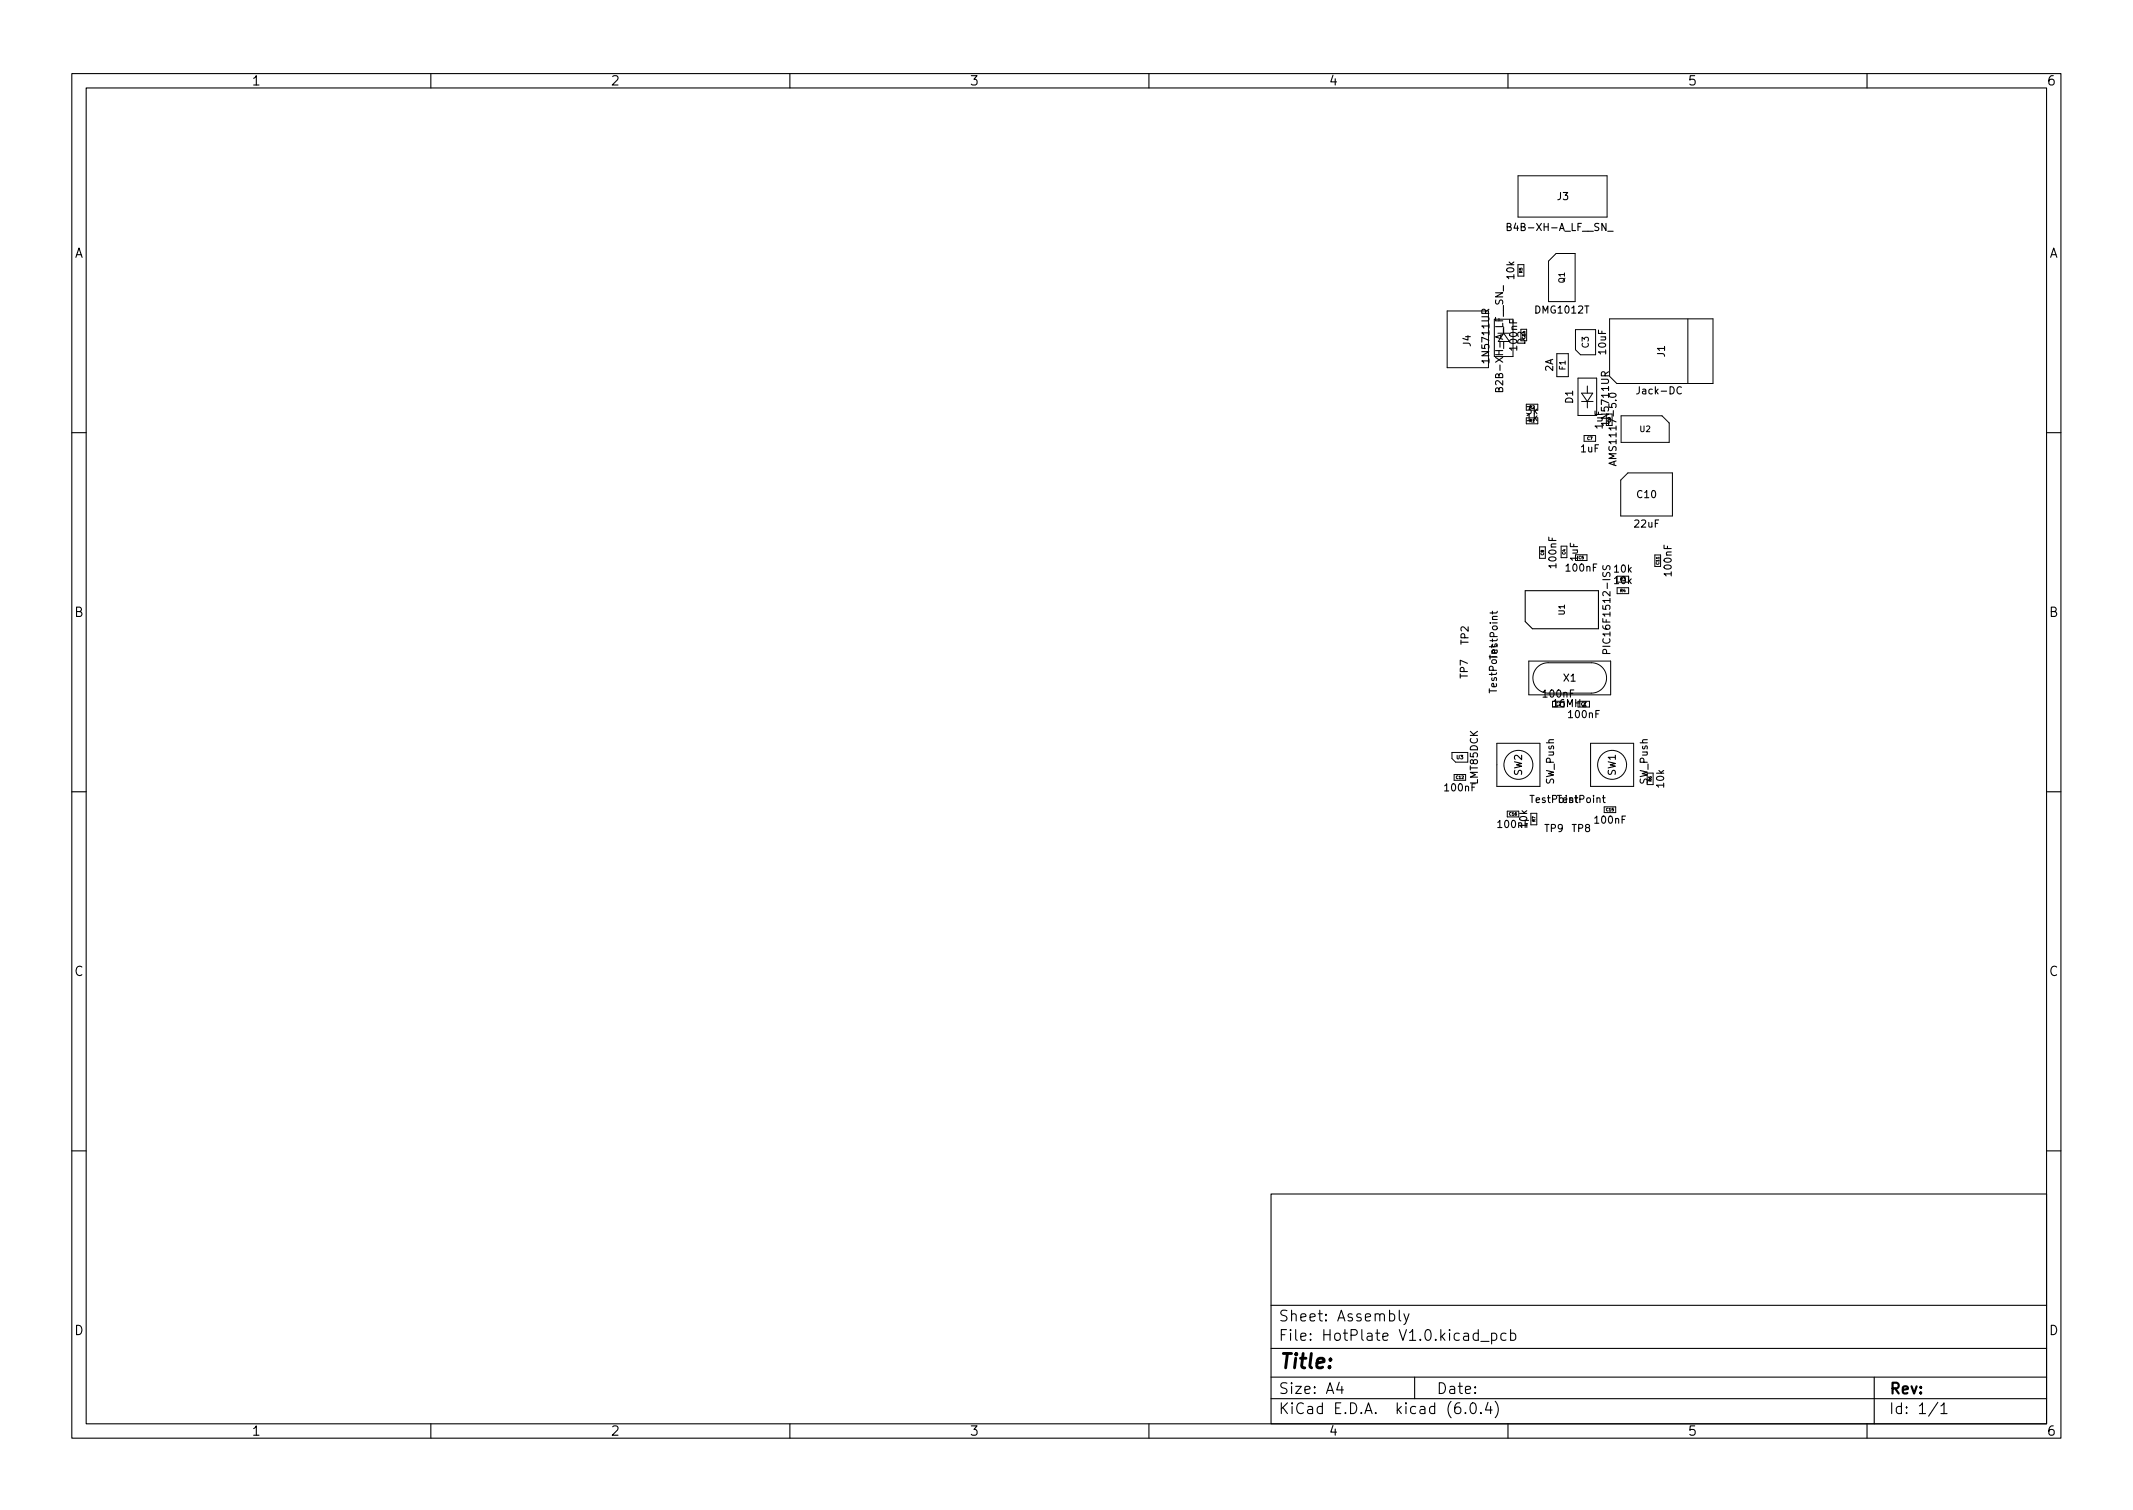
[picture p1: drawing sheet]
<svg xmlns="http://www.w3.org/2000/svg" width="297mm" height="210mm" viewBox="0 0 297 210" stroke-linecap="round" stroke-linejoin="round" font-family="sans-serif">
<defs><g id="words">
<text font-size="2.8" x="178" y="190.6">Title:</text>
<g font-size="2.1">
<text x="178" y="184">Sheet: Assembly</text>
<text x="178" y="186.7">File: HotPlate V1.0.kicad_pcb</text>
<text x="178" y="196.9">KiCad E.D.A. kicad (6.0.4)</text>
<text x="178" y="194.1">Size: A4</text>
<text x="200" y="194.1">Date:</text>
<text x="263" y="194.1">Rev:</text>
<text x="263" y="196.9">Id: 1/1</text>
</g>
<g font-size="1.8">
<text x="35" y="11.9">1</text>
<text x="85" y="11.9">2</text>
<text x="135" y="11.9">3</text>
<text x="185" y="11.9">4</text>
<text x="235" y="11.9">5</text>
<text x="285" y="11.9">6</text>
<text x="10.3" y="35.9">A</text>
<text x="285.3" y="35.9">A</text>
<text x="10.3" y="85.9">B</text>
<text x="285.3" y="85.9">B</text>
<text x="10.3" y="135.9">C</text>
<text x="285.3" y="135.9">C</text>
<text x="10.3" y="185.9">D</text>
<text x="285.3" y="185.9">D</text>
<text x="35" y="199.9">1</text>
<text x="85" y="199.9">2</text>
<text x="135" y="199.9">3</text>
<text x="185" y="199.9">4</text>
<text x="235" y="199.9">5</text>
<text x="285" y="199.9">6</text>
</g>
<g font-size="1.4">
<text x="216.9" y="27.9">J3</text>
<text x="210.5" y="32.2">B4B-XH-A_LF__SN_</text>
<text x="210.9" y="38.8" transform="rotate(-90 210.9 38.8)">10k</text>
<text x="212.4" y="47.9" transform="rotate(-90 212.4 47.9)">D2</text>
<text x="213.9" y="43.6">DMG1012T</text>
<text x="204.8" y="48.2" transform="rotate(-90 204.8 48.2)">J4</text>
<text x="207.4" y="50.2" transform="rotate(-90 207.4 50.2)">1N5711UR</text>
<text x="209.3" y="54" transform="rotate(-90 209.3 54)">B2B-XH-A_LF__SN_</text>
<text x="211.3" y="48.7" transform="rotate(-90 211.3 48.7)">100nF</text>
<text x="216.3" y="51.7" transform="rotate(-90 216.3 51.7)">2A</text>
<text x="223.7" y="49.3" transform="rotate(-90 223.7 49.3)">10uF</text>
<text x="231.8" y="49.7" transform="rotate(-90 231.8 49.7)">J1</text>
<text x="212.6" y="57.7">3k</text>
<text x="212.6" y="58.6">1k</text>
<text x="219.1" y="56.1" transform="rotate(-90 219.1 56.1)">D1</text>
<text x="223.2" y="59.7" transform="rotate(-90 223.2 59.7)">1uF</text>
<text x="224.1" y="58.9" transform="rotate(-90 224.1 58.9)">1N5711UR</text>
<text x="228.3" y="54.9">Jack-DC</text>
<text x="220.2" y="63">1uF</text>
<text x="225.1" y="64" transform="rotate(-90 225.1 64)">AMS1117-5.0</text>
<text x="228" y="69.3">C10</text>
<text x="227.7" y="73.4">22uF</text>
<text x="216.7" y="79" transform="rotate(-90 216.7 79)">100nF</text>
<text x="218.2" y="79.6">100nF</text>
<text x="219.7" y="78.1" transform="rotate(-90 219.7 78.1)">1uF</text>
<text x="224.8" y="79.7">10k</text>
<text x="224.8" y="81.3">10k</text>
<text x="232.8" y="80.1" transform="rotate(-90 232.8 80.1)">100nF</text>
<text x="204.5" y="89.7" transform="rotate(-90 204.5 89.7)">TP2</text>
<text x="204.4" y="94.4" transform="rotate(-90 204.4 94.4)">TP7</text>
<text x="208.5" y="91.6" transform="rotate(-90 208.5 91.6)">TestPoint</text>
<text x="217.7" y="94.9">X1</text>
<text x="224.2" y="90.2" transform="rotate(-90 224.2 90.2)">PIC16F1512-ISS</text>
<text x="208.4" y="96.3" transform="rotate(-90 208.4 96.3)">TestPoint</text>
<text x="215" y="97.1">100nF</text>
<text x="216.4" y="98.4">16MHz</text>
<text x="218.5" y="100">100nF</text>
<text x="201.3" y="110.2">100nF</text>
<text x="205.8" y="109.2" transform="rotate(-90 205.8 109.2)">LMT85DCK</text>
<text x="212" y="108" transform="rotate(-90 212 108)">SW2</text>
<text x="213.2" y="111.8">TestPoint</text>
<text x="216.4" y="109.2" transform="rotate(-90 216.4 109.2)">SW_Push</text>
<text x="217" y="111.8">TestPoint</text>
<text x="225" y="108" transform="rotate(-90 225 108)">SW1</text>
<text x="229.4" y="109.2" transform="rotate(-90 229.4 109.2)">SW_Push</text>
<text x="231.7" y="109.6" transform="rotate(-90 231.7 109.6)">10k</text>
<text x="208.7" y="115.3">100nF</text>
<text x="212.7" y="115.2" transform="rotate(-90 212.7 115.2)">10k</text>
<text x="215.1" y="115.8">TP9</text>
<text x="218.9" y="115.8">TP8</text>
<text x="222.2" y="114.7">100nF</text>
</g>
<text font-size="1.2" x="221.2" y="48.4" transform="rotate(-90 221.2 48.4)">C3</text>
<g font-size="1.1">
<text x="217.9" y="39.4" transform="rotate(-90 217.9 39.4)">Q1</text>
<text x="218" y="51.5" transform="rotate(-90 218 51.5)">F1</text>
<text x="228.4" y="60.1">U2</text>
<text x="217.9" y="85.6" transform="rotate(-90 217.9 85.6)">U1</text>
</g>
<text font-size=".7" x="202.9" y="105.7">U3</text>
<g font-size=".6">
<text x="212" y="38" transform="rotate(-90 212 38)">R5</text>
<text x="212.4" y="47.2" transform="rotate(-90 212.4 47.2)">C14</text>
<text x="213" y="58.8">R1</text>
<text x="213" y="56.9">R2</text>
<text x="224.3" y="58.8" transform="rotate(-90 224.3 58.8)">C9</text>
<text x="221" y="61.2">C7</text>
<text x="215" y="77.3" transform="rotate(-90 215 77.3)">C8</text>
<text x="218" y="77.2" transform="rotate(-90 218 77.2)">C4</text>
<text x="219.8" y="77.8">C5</text>
<text x="225.6" y="80.8">R3</text>
<text x="225.6" y="82.4">R4</text>
<text x="231.1" y="78.6" transform="rotate(-90 231.1 78.6)">C11</text>
<text x="216.6" y="98.2">C2</text>
<text x="220.2" y="98.2">C1</text>
<text x="202.8" y="108.4">C12</text>
<text x="210.2" y="113.5">C16</text>
<text x="223.7" y="112.9">C15</text>
<text x="230" y="108.8" transform="rotate(-90 230 108.8)">R6</text>
<text x="213.8" y="114.4" transform="rotate(-90 213.8 114.4)">R7</text>
</g>
</g></defs>
<g fill="none" stroke="#000" stroke-width=".15">
<path d="M10 10.2h277v190.1h-277zM12 12.2h273v186.1h-273zM60 10.2v2M110 10.2v2M160 10.2v2M210 10.2v2M260 10.2v2M209.4 39.8v.7M209.9 31.6l.4-.1 .1-.1v-.2l-.5-.1v1h.4l.1-.1 .1-.2-.3-.2M223.9 32.2h.8M208.7 54.2l.2-.2h.3l.1 .1v.4h-1l.1-.4 .2-.1 .1 .1v.4M224.1 54.9a.59 .59 0 0 1 1 .2 .57 .57 0 0 1-1-.1z"/>
<path d="M10 60.2h2M223.3 78.8l-.1 .3 .1 .2h.3l.2-.4 .2-.1 .2 .1v.4M224.8 64.3v.4M225.1 64.2l-1 .3 1 .3M285 60.2h2M212.4 82.2h10.2v5.3h-9.2l-1-1zM223.7 91v-.5l-.2-.1-.2 .1-.1 .5h1M10 110.2h2M285 110.2h2M10 160.2h2M177 166.3h108v32h-108zM285 160.2h2"/>
<path d="M60 198.3v2M110 198.3v2M160 198.3v2M177 194.8h108M177 191.8h108M177 187.8h108M177 181.8h108M186.5 192.5l-.4 1h1M186.9 193v1M194.9 182.4v1.3l.2 .2M195.5 182.9l.4 1M196.2 182.9l-.5 1.4-.2 .1"/>
<path d="M197 191.8v3M204.1 196.7v.1h-.1l.1-.1v.1M204.9 195.4a.36 .36 0 0 1 .6 .2 .77 .77 0 0 1-.4 1.2 1 1 0 0 1-.2-1.4zM206.2 196.7l.1 .1h-.1h-.1l.1-.1v.1M206.2 186.8h1.2M207.2 195.3l-.3 1h.9M207.6 195.8v1M207.7 185.7l.4-.1 .3 .3v.4l-.1 .3h-.2h-.4M207.7 185.6v1.5M208.2 195.1a1.72 1.72 0 0 1 0 2.3M209.7 185.7l-.4-.1-.3 .3v.4l.1 .3h.2h.4M210 198.3v2"/>
<path d="M210.4 185.7l.4-.1 .3 .3v.4l-.2 .3h-.1h-.4M210.4 185.1v1.5M260 198.3v2M261 191.8v6.5M269.9 195.3l-1.3 1.9M270.3 195.8l.4-.5v1.5M270.3 196.8h.8"/>
</g>
<g fill="none" stroke="#000" stroke-width=".14">
<path d="M211.4 36.8h.8v1.6h-.8zM211.4 24.5h12.4v5.7h-12.4zM216.7 35.3h2.7v6.7h-3.7v-5.7zM201.5 43.3h5.8v7.9h-5.8zM208.1 44.4h2.6v5.2h-2.6zM208.6 46.4h1.6M209.4 46.4l.8 1.1h-1.6M216.8 49.2h1.6v3.2h-1.6zM219.4 45.9h2.8v3.5h-2.1l-.7-.7zM219.7 52.6h2.7v5.2h-2.7zM220.3 54.7h1.5l-.7 1.2zM220.3 55.9h1.6"/>
<path d="M221.1 53.7v1M221.1 55.9v.9M224.1 44.4h14.4v9h-13.4l-1-1zM225.8 57.9h5.6l1 1v2.7h-6.6zM235.1 44.4v9M214.4 76.1h.8v1.6h-.8zM217.4 76h.8v1.6h-.8zM219.4 77.2h1.6v.8h-1.6M220.6 60.6h1.6v.8h-1.6zM225.7 66.8l1-1h6.2v6h-7.2zM230.4 77.3h.8v1.6h-.8zM212.9 92h11.4v4.7h-11.4z"/>
<path d="M214.1 92.9a2.12 2.12 0 0 1 1.5-.6h6a2.11 2.11 0 0 1 2.1 2.1 2.11 2.11 0 0 1-2.1 2.1h-6a2.12 2.12 0 0 1-2-1.3 2.12 2.12 0 0 1 .5-2.3zM219.7 97.6h1.7v.8h-1.7M225.2 81.8h1.6v.9h-1.6zM202.5 107.8h1.6v.8h-1.6zM204.4 104.8h-2.2v.8l.5 .5h1.7M208.4 103.5h6v6h-6zM211.5 112.9h-1.6v.8h1.6M213.2 113.2h.8v1.6h-.8zM221.5 103.5h6v6h-6zM223.4 112.3h1.6v.8h-1.6zM229.4 107.6h.8v1.6h-.8"/>
<circle cx="211.4" cy="106.5" r="2.02"/>
<circle cx="224.5" cy="106.5" r="2.02"/>
</g>
<use href="#words"/>
</svg>
